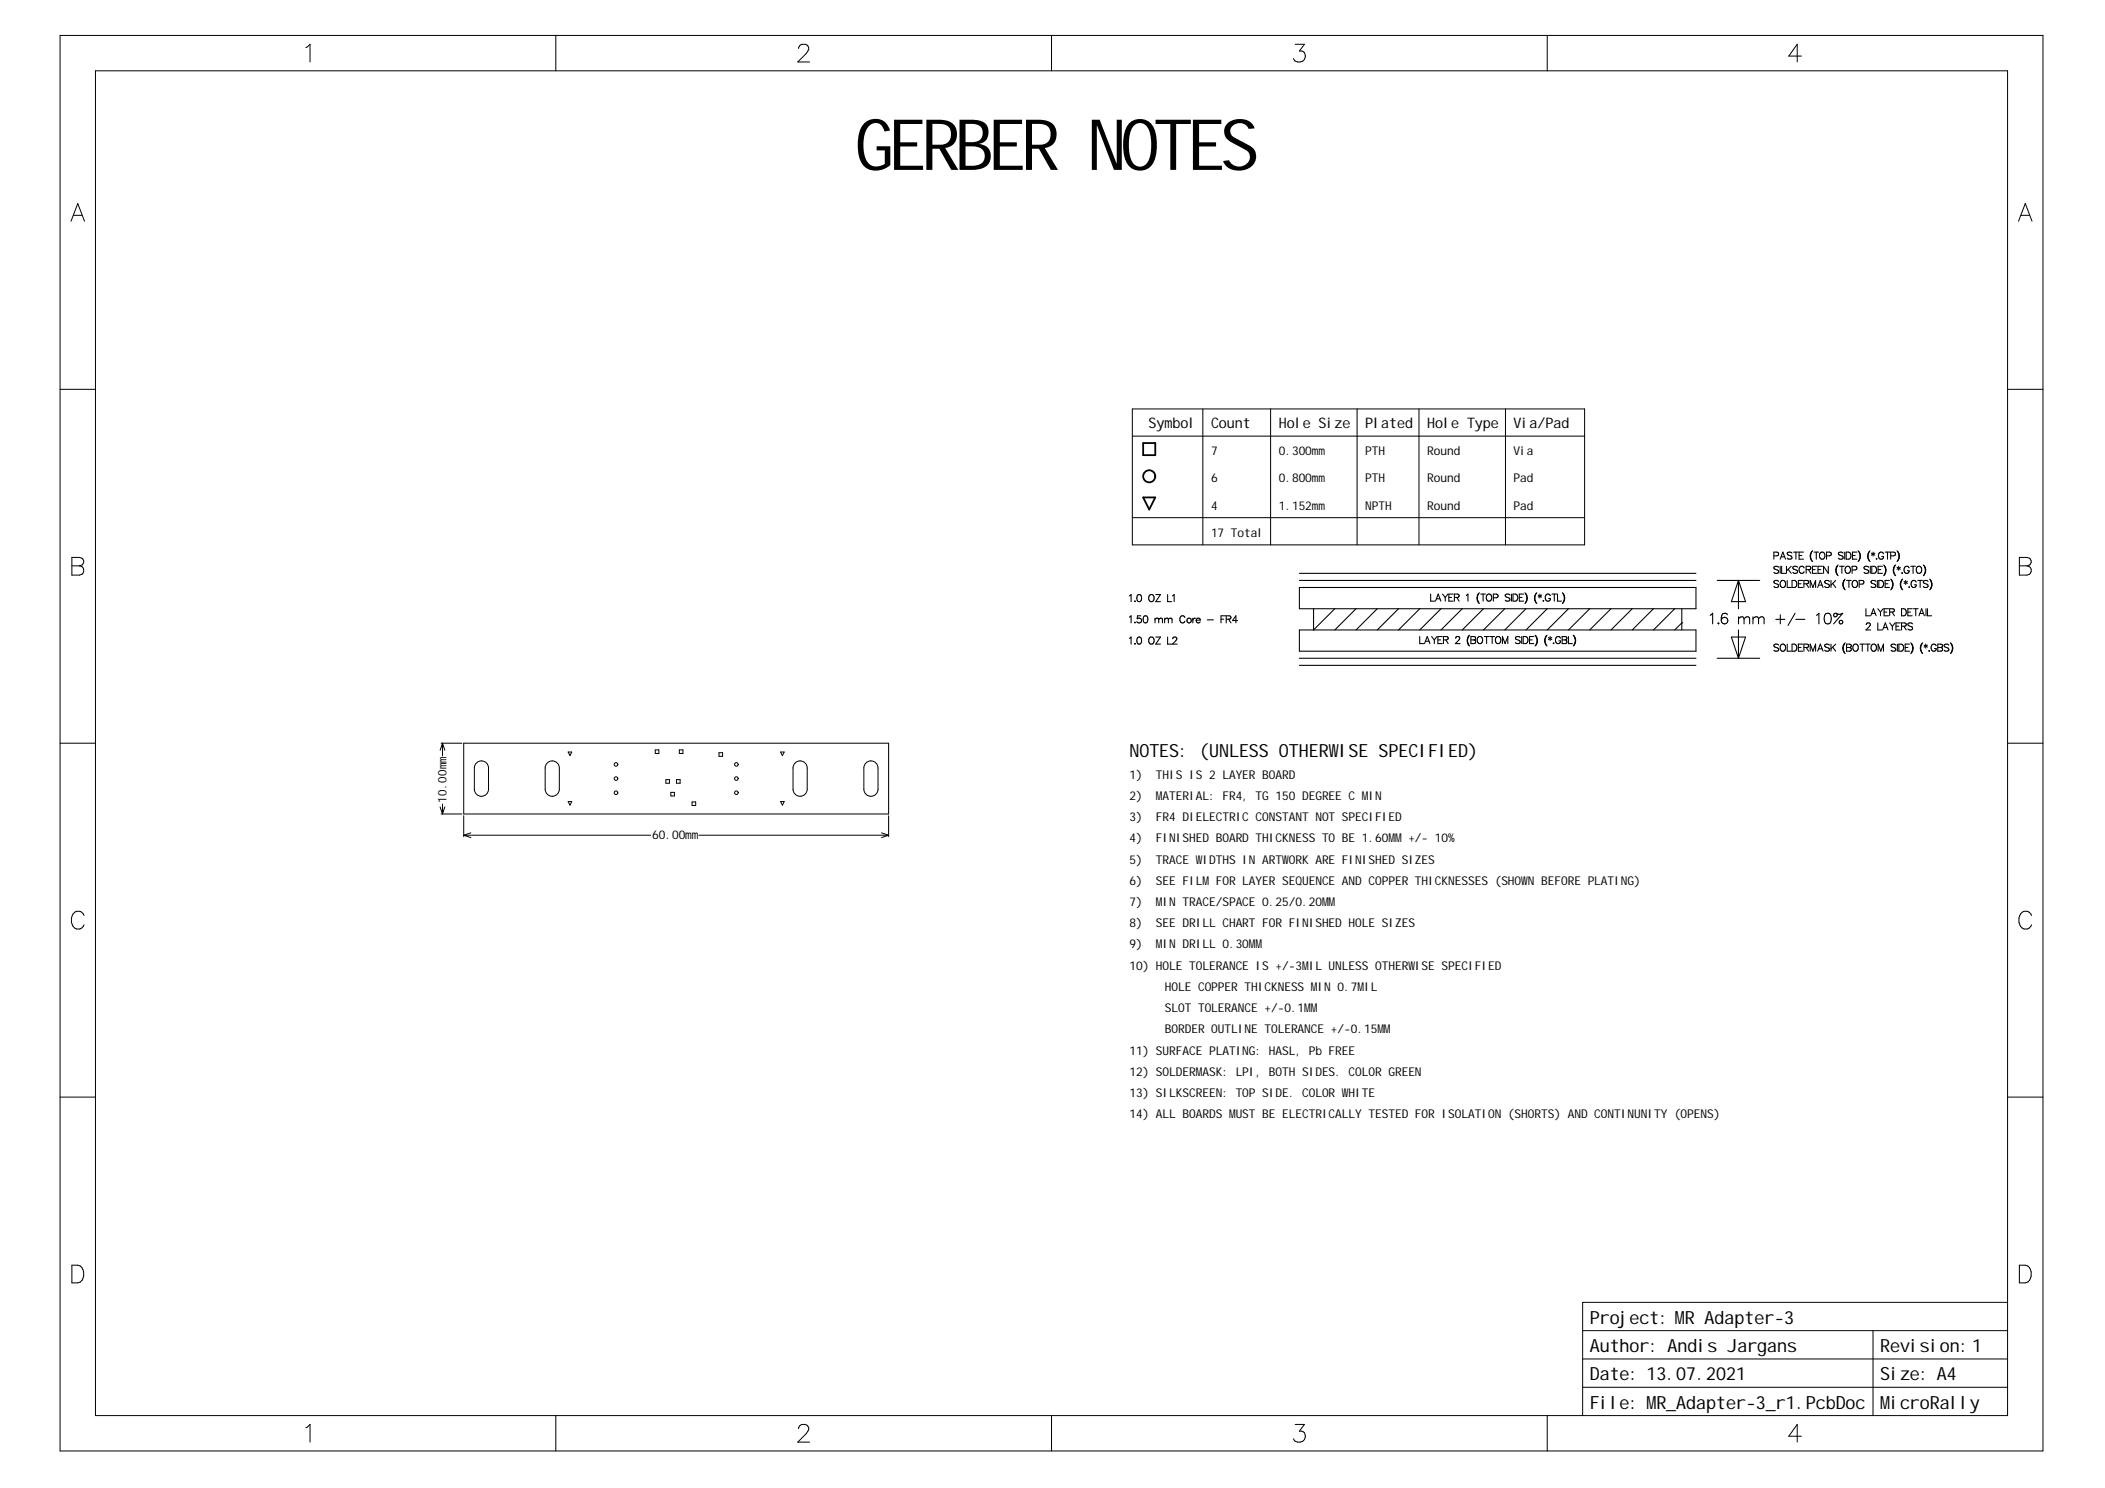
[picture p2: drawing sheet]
<svg xmlns="http://www.w3.org/2000/svg" width="297mm" height="210mm" viewBox="0 0 297 210" stroke-linecap="round" stroke-linejoin="round" font-family="sans-serif">
<defs><g id="words">
<text font-size="10" x="120.6" y="24">GERBER NOTES</text>
<g font-size="2.6">
<text x="159.4" y="106.8">NOTES: (UNLESS OTHERWISE SPECIFIED)</text>
<text x="224.3" y="190.7">Author: Andis Jargans</text>
<text x="224.3" y="186.7">Project: MR Adapter-3</text>
<text x="265.3" y="190.7">Revision:1</text>
<text x="224.3" y="194.7">Date: 13.07.2021</text>
<text x="265.3" y="194.7">Size: A4</text>
<text x="224.3" y="198.7">File: MR_Adapter-3_r1.PcbDoc</text>
<text x="265.3" y="198.7">MicroRally</text>
</g>
<g font-size="2">
<text x="162.1" y="60.4">Symbol</text>
<text x="170.9" y="60.4">Count</text>
<text x="180.4" y="60.4">Hole Size</text>
<text x="192.7" y="60.4">Plated</text>
<text x="201.4" y="60.4">Hole Type</text>
<text x="213.6" y="60.4">Via/Pad</text>
</g>
<g font-size="1.7">
<text x="170.9" y="64.2">7</text>
<text x="180.4" y="64.2">0.300mm</text>
<text x="192.7" y="64.2">PTH</text>
<text x="201.4" y="64.2">Round</text>
<text x="213.6" y="64.2">Via</text>
<text x="170.9" y="71.9">4</text>
<text x="170.9" y="68">6</text>
<text x="180.4" y="71.9">1.152mm</text>
<text x="180.4" y="68">0.800mm</text>
<text x="192.7" y="71.9">NPTH</text>
<text x="192.7" y="68">PTH</text>
<text x="201.4" y="71.9">Round</text>
<text x="201.4" y="68">Round</text>
<text x="213.6" y="71.9">Pad</text>
<text x="213.6" y="68">Pad</text>
<text x="170.9" y="75.7">17 Total</text>
<text x="63" y="113.2" transform="rotate(-90 63 113.2)">10.00mm</text>
<text x="159.4" y="112.8">2)</text>
<text x="159.4" y="109.8">1)</text>
<text x="163.1" y="112.8">MATERIAL: FR4, TG 150 DEGREE C MIN</text>
<text x="163.1" y="109.8">THIS IS 2 LAYER BOARD</text>
<text x="92" y="118.4">60.00mm</text>
<text x="159.4" y="115.8">3)</text>
<text x="159.4" y="118.8">4)</text>
<text x="163.1" y="115.8">FR4 DIELECTRIC CONSTANT NOT SPECIFIED</text>
<text x="163.1" y="118.8">FINISHED BOARD THICKNESS TO BE 1.60MM +/- 10%</text>
<text x="159.4" y="124.8">6)</text>
<text x="159.4" y="121.8">5)</text>
<text x="163.1" y="124.8">SEE FILM FOR LAYER SEQUENCE AND COPPER THICKNESSES (SHOWN BEFORE PLATING)</text>
<text x="163.1" y="121.8">TRACE WIDTHS IN ARTWORK ARE FINISHED SIZES</text>
<text x="159.4" y="130.8">8)</text>
<text x="159.4" y="127.8">7)</text>
<text x="163.1" y="130.8">SEE DRILL CHART FOR FINISHED HOLE SIZES</text>
<text x="163.1" y="127.8">MIN TRACE/SPACE 0.25/0.20MM</text>
<text x="159.4" y="136.8">10) HOLE TOLERANCE IS +/-3MIL UNLESS OTHERWISE SPECIFIED</text>
<text x="159.4" y="133.8">9)</text>
<text x="163.1" y="133.8">MIN DRILL 0.30MM</text>
<text x="164.4" y="139.8">HOLE COPPER THICKNESS MIN 0.7MIL</text>
<text x="164.4" y="142.8">SLOT TOLERANCE +/-0.1MM</text>
<text x="159.4" y="148.8">11) SURFACE PLATING: HASL, Pb FREE</text>
<text x="164.4" y="145.8">BORDER OUTLINE TOLERANCE +/-0.15MM</text>
<text x="159.4" y="151.8">12) SOLDERMASK: LPI, BOTH SIDES. COLOR GREEN</text>
<text x="159.4" y="154.8">13) SILKSCREEN: TOP SIDE. COLOR WHITE</text>
<text x="159.4" y="157.8">14) ALL BOARDS MUST BE ELECTRICALLY TESTED FOR ISOLATION (SHORTS) AND CONTINUNITY (OPENS)</text>
</g>
</g></defs>
<g fill="none" stroke="#000" stroke-width=".14">
<path d="M8.5 5h279.8v199.7h-279.8zM13.5 10h269.8v189.7h-269.8zM43.2 6.7l.5-.5v2.5M78.4 5v5M112.7 6.8a.62 .62 0 0 1 .5-.6h.4a.61 .61 0 0 1 .4 1l-1.4 1.5h1.6M148.4 5v5M182.8 6.2h1.3l-.7 1a.8 .8 0 0 1 .8 .9 .8 .8 0 0 1-1.1 .6l-.3-.1-.3-.3M218.3 5v5M254.2 7.9h-1.8l1.2-1.7v2.5M10 31.2l1-2.5 .9 2.5M10.4 30.4h1.2M284.8 31.2l1-2.5 .9 2.5"/>
<path d="M285.2 30.4h1.2M8.5 54.9h5M159.8 57.7h63.8v19.2h-63.8zM169.7 57.7v19.2M179.3 57.7v19.2M191.5 57.7v19.2M200.2 57.7v19.2M212.4 57.7v19.2M283.3 54.9h5M10.1 78.6h1.1l.4 .2a.58 .58 0 0 1 0 .9l-.4 .1a.65 .65 0 0 1 .6 .7 .65 .65 0 0 1-.6 .6h-1.1zM10.1 79.8h1.1M159.8 73h63.8"/>
<path d="M159.8 61.5h63.8M285 78.6h1l.4 .2a.58 .58 0 0 1 0 .9l-.4 .1a.65 .65 0 0 1 .6 .7 .65 .65 0 0 1-.6 .6h-1zM285 79.8h1M8.5 104.8h5M62.1 113.8l.3 1M62.2 114.8h3M62.2 104.8h3M62.4 104.8v1.8M62.4 113.4v1.4M62.4 104.8l-.3 1M62.4 104.8l.4 1M62.8 113.8l-.4 1"/>
<path d="M65.4 104.8h60v10h-60zM65.4 115.1v2.9M65.4 117.8l1 .4M65.4 117.8h26.4M66.4 117.5l-1 .3M67.2 107.6a1 1 0 0 1 1.1-.2 1 1 0 0 1 .6 .9v3a1 1 0 0 1-1 1 1 1 0 0 1-1-1v-3l.1-.4zM77.2 107.6a1 1 0 0 1 1.1-.2 1 1 0 0 1 .6 .9v3a1 1 0 0 1-1 1 1 1 0 0 1-1-1v-3l.1-.4zM80.2 113.1h.5l-.3 .5zM80.2 106.1h.5l-.3 .5zM92.5 105.8h.5v.5h-.5zM94 110h.5v.5h-.5zM94.7 111.8h.5v.5h-.5z"/>
<path d="M95.5 110h.5v.5h-.5zM95.9 105.8h.5v.5h-.5zM97.7 113.1h.5v.5h-.5zM98.6 117.8h26.8M101.5 106.2h.5v.5h-.5zM110.2 113.1h.5l-.3 .5zM110.2 106.1h.5l-.3 .5zM112.2 107.6a1 1 0 0 1 1.1-.2 1 1 0 0 1 .6 .9v3a1 1 0 0 1-1 1 1 1 0 0 1-1-1v-3l.1-.4zM122.2 107.6a1 1 0 0 1 1.1-.2 1 1 0 0 1 .6 .9v3a1 1 0 0 1-1 1 1 1 0 0 1-1-1v-3l.1-.4zM124.4 117.5l1 .3M125.4 115.1v2.9M125.4 117.8l-1 .4"/>
<path d="M283.3 104.8h5M11.9 129.1a.92 .92 0 0 0-1.1-.6 .92 .92 0 0 0-.7 1 1.15 1.15 0 0 0 1.2 1.5l.2-.1 .4-.4M286.7 129.1a.92 .92 0 0 0-1.1-.6 .92 .92 0 0 0-.7 1 1.15 1.15 0 0 0 1.2 1.5l.5-.3 .1-.2M8.5 154.8h5M283.3 154.8h5M10.1 178.5h.9a1.36 1.36 0 0 1 .6 2.1l-.3 .2-.3 .2h-.9zM285 178.5h.8a1.36 1.36 0 0 1 .6 2.1l-.3 .2-.3 .2h-.8zM78.4 199.7v5M148.4 199.7v5M218.3 199.7v5M223.3 195.7h60M223.3 191.7h60"/>
<path d="M223.3 187.7h60M264.3 187.7v12M283.3 183.7h-60v16M43.2 201.4l.5-.5v2.5M112.7 201.5a.62 .62 0 0 1 .5-.6h.4a.61 .61 0 0 1 .4 1l-1.4 1.5h1.6M182.8 200.9h1.3l-.7 1a.8 .8 0 0 1 .8 .9 .8 .8 0 0 1-1.1 .6l-.3-.1-.3-.3M254.2 202.6h-1.8l1.2-1.7v2.5"/>
<circle cx="86.9" cy="111.8" r=".25"/>
<circle cx="86.9" cy="107.8" r=".25"/>
<circle cx="86.9" cy="109.8" r=".25"/>
<circle cx="103.9" cy="111.8" r=".25"/>
<circle cx="103.9" cy="107.8" r=".25"/>
<circle cx="103.9" cy="109.8" r=".25"/>
</g>
<g fill="none" stroke="#000" stroke-width=".25">
<path d="M161.3 62.5h1.7v1.7h-1.7zM161.3 70.2h1.7l-.8 1.7z"/>
<circle cx="162.2" cy="67.2" r=".85"/>
</g>
<g fill="none" stroke="#000" stroke-width=".15">
<path d="M250.3 78.4h.6l.1-.2-.1-.2-.6-.1v1M251.2 79.9v1M251.2 78.9l.4-1 .4 1M251.3 78.5h.5M251.4 79.9v1h.6M252.1 79.9v1M252.8 79.9l-.7 .6M252.9 78l-.3-.1-.4 .1 .1 .3 .5 .2 .1 .1v.1l-.3 .2-.4-.2M253.1 77.9h.7M253.4 77.9v1M253.9 78.4h.4M254.5 77.9h-.6v1h.6"/>
<path d="M255.7 77.8l-.3 .6 .1 .4 .2 .3M255.7 79.1l.1 .1M255.7 77.8l-.2 .6 .2 .7M255.8 77.7l-.1 .1M256 77.9h.6M256.3 77.9v1M256.4 79.9h-.6v1h.6M256.8 78l.1-.1a.47 .47 0 0 1 .6 .5 .47 .47 0 0 1-.6 .4l-.2-.3zM257.2 79.9h-.7v1h.7M257.7 78.4h.6l.1-.2v-.2l-.7-.1v1M258 79.9v1l-.7-1v1M259.2 80l-.1 .4 .1 .5"/>
<path d="M259.3 79.8a1.04 1.04 0 0 0 0 1.3M259.3 79.8l-.1 .1M259.4 79.7l-.1 .1M259.6 79.9h.6M259.9 79.9v1M260.1 78l-.3-.1-.4 .1 .1 .3 .5 .2 .1 .1v.1l-.3 .2-.4-.2M260.3 77.9v1M260.5 77.9h.4a.53 .53 0 0 1 .3 .5 .53 .53 0 0 1-.3 .5h-.4zM261.4 78.4h.4M262 77.9h-.6v1h.6M262.2 77.7l.1 .1M262.3 77.8l.2 .6v.4l-.2 .3"/>
<path d="M262.3 79.1l-.1 .1M262.3 77.8l.2 .6-.2 .7M263.8 77.8l-.2 .6v.4l.2 .3M263.8 79.1l.1 .1M263.8 77.8l-.2 .6 .2 .7M263.9 77.7l-.1 .1M263.9 79.9v1M264.1 78l.5 .3M264.1 79.9h.4a.53 .53 0 0 1 .3 .5 .53 .53 0 0 1-.3 .5h-.4zM264.3 77.9v.6M264.6 78l-.5 .3M264.8 78.8v.1z"/>
<path d="M265.6 79.9h-.6v1h.6M265.8 78.1a.37 .37 0 0 0-.4-.2 .37 .37 0 0 0-.3 .4v.2a.36 .36 0 0 0 .3 .4 .36 .36 0 0 0 .4-.4h-.3M265.8 79.7l.1 .1M265.9 79.8a1.04 1.04 0 0 1 0 1.3M265.9 79.8l.1 .1M266 80l.1 .4-.1 .5M266 77.9h.7M266.3 77.9v1M266.8 78.4h.6l.1-.2-.1-.2-.6-.1v1M267.4 79.8l-.2 .6v.4l.2 .3M267.4 79.8l-.2 .6 .2 .7M267.5 79.7l-.1 .1"/>
<path d="M267.7 77.7l.1 .1M267.8 77.8a1.04 1.04 0 0 1 0 1.3M267.8 77.8l.1 .1M267.8 79.1l-.1 .1M267.9 78l.1 .5-.2 .6M267.9 79.9v.5M269.6 79.9h.7M270 79.9v1M271.4 79.7l.1 .1M271.5 79.8a1.03 1.03 0 0 1 0 1.3M271.5 79.8l.1 .1M271.6 80l.1 .4-.1 .5"/>
<path d="M159.4 90.1l.2-.2v1M159.4 84.1l.2-.2v1M159.4 87.1l.2-.2v1M160.1 90.8h.1zM160.1 84.8h.1zM160.1 87.8h.1zM160.6 89.9a.32 .32 0 0 1 .4 .2l.1 .2a.43 .43 0 0 1-.4 .6 .64 .64 0 0 1-.1-1zM160.6 83.9a.32 .32 0 0 1 .4 .2l.1 .2a.43 .43 0 0 1-.4 .6 .64 .64 0 0 1-.1-1zM161 86.9h-.5v.4a.35 .35 0 0 1 .5 0 .35 .35 0 0 1-.1 .5 .35 .35 0 0 1-.5-.1M161.5 86.9a.32 .32 0 0 1 .4 .2l.1 .2a.43 .43 0 0 1-.4 .6 .64 .64 0 0 1-.1-1zM162.2 84l.1-.1a.47 .47 0 0 1 .6 .5 .47 .47 0 0 1-.6 .4l-.2-.3zM162.3 89.9a.47 .47 0 0 1 .6 .5 .47 .47 0 0 1-.6 .4l-.2-.3v-.4z"/>
<path d="M163 87.4l.2-.2h.3v.2M163 87.2v.7M163.1 89.9h.7l-.7 1h.7M163.1 83.9h.7l-.7 1h.7M163.5 87.4l.2-.2h.3v.7M163.5 87.4v.5M164.3 87.4l.3-.2h.2l.1 .2M164.3 87.2v.7M164.8 83.9v1h.5M164.8 89.9v1h.5M164.9 87.4l.2-.2h.2l.1 .7M164.9 87.4v.5"/>
<path d="M165.4 84.1l.3-.2v1M165.5 90.1l.2-.2h.3l.1 .2-.2 .3-.5 .5h.7M167.2 87.1a.37 .37 0 0 0-.4-.2 .37 .37 0 0 0-.3 .3v.3a.37 .37 0 0 0 .3 .4 .37 .37 0 0 0 .4-.3M168.3 87.2v.7M168.7 87.2h-.2l-.2 .3M168.8 87.5v.2l.2 .2 .4-.2M168.8 87.3l.4-.1 .2 .3h-.6zM170.4 87.4h.8M172.3 87.3h.4M172.9 86.9h-.6v1M173 87.3h.6l.1-.1v-.2l-.7-.1v1M173.4 87.3l.3 .6"/>
<path d="M174.6 87.5h-.7l.5-.6v1M183.4 82.9h55.9v3h-55.9zM183.4 88.9h55.9v3h-55.9zM183.4 92.9h55.9M183.4 81.9h55.9M183.4 93.9h55.9M183.4 80.9h55.9M185.4 85.9v3l3-3M191.4 85.9l-3 3M194.4 85.9l-3 3M197.3 85.9l-2.9 3M200.3 89.8v1h.6"/>
<path d="M200.3 85.9l-3 3M201 90.8l.4-1 .4 1M201.2 90.5h.4M201.9 83.8v1h.6M202 89.8l.4 .5M202.4 90.3v.5M202.6 84.8l.3-1 .4 1M202.7 84.5h.5M202.8 89.8l-.4 .5M202.9 90.3h.4M203.3 85.9l-3 3M203.5 89.8h-.6v1h.6"/>
<path d="M203.6 83.8l.3 .5M203.7 90.3l.6-.1 .1-.1-.1-.2-.6-.1v1M203.9 84.3v.5M204 90.3l.4 .5M204.3 83.8l-.4 .5M204.4 84.3h.4M205.1 83.8h-.7v1h.7M205.2 84.3l.6-.1 .1-.1v-.2l-.7-.1v1M205.4 90l.2-.2h.2l.2 .2-.2 .3-.4 .5h.6M205.6 84.3l.3 .5M206.3 85.9l-3 3M206.9 84l.2-.2v1"/>
<path d="M207.2 90.9l.1 .1M207.3 89.7l-.2 .3a1.05 1.05 0 0 0 .2 1M207.3 91l.1 .1M207.3 89.7l-.2 .6 .1 .5M207.4 89.6l-.1 .1M207.6 89.8l.6 .1v.3l-.2 .1 .2 .2-.1 .2-.5 .1zM207.6 90.3h.4M208.5 89.9l.1-.1a.47 .47 0 0 1 .6 .5 .47 .47 0 0 1-.6 .4l-.1-.3zM208.6 84.9l.1 .1M208.7 83.7l-.2 .6 .1 .5M208.7 83.7l-.2 .3a1.05 1.05 0 0 0 .2 1M208.7 85l.1 .1"/>
<path d="M208.8 83.6l-.1 .1M208.9 83.8h.7M209.3 83.8v1M209.3 85.9l-3 3M209.4 89.8h.7M209.8 89.8v1M209.9 83.8a.47 .47 0 0 1 .6 .5 .47 .47 0 0 1-.6 .5l-.2-.4 .1-.4zM210.2 89.8h.7M210.6 89.8v1M210.7 84.3h.6l.1-.2-.1-.2-.6-.1v1M211.1 89.9l.1-.1a.47 .47 0 0 1 .6 .5 .47 .47 0 0 1-.6 .4l-.2-.3zM212 90.8v-1l.4 1 .4-1v1"/>
<path d="M212.3 85.9l-3 3M213.1 83.9l-.3-.1-.4 .1 .1 .3 .5 .2 .1 .1v.2l-.3 .1-.4-.1M213.3 83.8v1M213.5 83.8h.3a.53 .53 0 0 1 .4 .5 .53 .53 0 0 1-.4 .5h-.3zM214.4 84.3h.4M214.5 89.9l-.2-.1-.5 .1 .1 .3 .5 .2 .1 .1v.1l-.2 .2-.5-.2M214.7 89.8v1M214.9 89.8h.4a.53 .53 0 0 1 .3 .5 .53 .53 0 0 1-.3 .5h-.4zM215 83.8h-.6v1h.6M215.2 83.6l.1 .1M215.3 83.7l.2 .6v.4l-.2 .3M215.3 85l-.1 .1"/>
<path d="M215.3 83.7l.2 .6-.2 .7M215.3 85.9l-3 3M215.8 90.3h.4M216.4 89.8h-.6v1h.6M216.6 89.6l.1 .1M216.7 84.9l.1 .1M216.7 89.7l.1 .1M216.7 89.7a1.03 1.03 0 0 1 0 1.3M216.7 91l-.1 .1M216.8 83.7l-.2 .3a1.05 1.05 0 0 0 .2 1M216.8 85l.1 .1M216.8 83.7l-.2 .6 .1 .5"/>
<path d="M216.8 90.9l-.1 .1M216.8 89.9l.1 .4-.1 .5M216.9 83.6l-.1 .1M217.1 83.9l.4 .3M217.3 83.8v.6M217.5 83.9l-.4 .3M217.7 84.8h.1zM218.2 89.7l-.2 .6v.4l.2 .3M218.2 91l.1 .1M218.2 89.7l-.2 .6 .2 .7M218.3 89.6l-.1 .1M218.3 85.9l-3 3"/>
<path d="M218.5 89.9l.5 .3M218.7 89.8v.6M218.8 84a.37 .37 0 0 0-.5-.2 .37 .37 0 0 0-.2 .4v.2a.36 .36 0 0 0 .3 .4 .36 .36 0 0 0 .4-.4h-.3M219 89.9l-.5 .3M219 83.8h.7M219.2 90.7h.1zM219.3 83.8v1M219.8 83.8v1h.6M220.2 90a.37 .37 0 0 0-.4-.2 .37 .37 0 0 0-.3 .4v.2a.36 .36 0 0 0 .4 .4 .36 .36 0 0 0 .3-.4h-.2M220.4 89.8l.7 .1v.2l-.2 .2 .2 .2-.1 .2-.6 .1zM220.4 90.3h.5M220.5 83.6l.1 .1"/>
<path d="M220.6 83.7l.1 .6-.1 .7M220.6 83.7l.2 .6-.1 .4-.1 .3M220.6 85l-.1 .1M221.3 89.8v1h.6M221.3 85.9l-3 3M222 89.6l.1 .1M222.1 89.7l.2 .6v.4l-.2 .3M222.1 91l-.1 .1M222.1 89.7l.2 .6-.2 .7M224.3 85.9l-3 3M227.3 85.9l-3 3M230.3 85.9l-3 3"/>
<path d="M233.3 85.9l-3 3M236.3 85.9l-3 3M237.3 87.9h.1M237.3 85.9v3M237.3 87.9l-1 1M241.3 86.8l.4-.3v1.5M242.3 92.9h6M242.3 81.9h6M242.4 87.9h.1h.1l-.1 .1zM243.7 86.7a.44 .44 0 0 0-.6-.1l-.1 .2-.1 .7M244.3 89.9h2l-1 3zM245.3 81.9l1 3h-2z"/>
<path d="M245.3 81.9v4M245.3 88.9v4M245.3 87v1M245.3 87.3l.4-.3 .3 .1 .1 .2M246.1 87.3l.4-.3 .3 .1 .1 .9M246.1 87.3v.7M247.4 87.3l.3-.3 .4 .1v.2M247.4 87v1M248.1 87.3l.4-.3 .4 .1v.9M248.1 87.3v.7M250.6 87.4h1.3M251 82l-.3-.1-.4 .1 .1 .3 .5 .1 .1 .2v.1l-.3 .2-.4-.2"/>
<path d="M251 91l-.3-.1-.4 .1 .1 .2 .5 .2 .1 .2v.1l-.3 .2-.4-.2M251 80l-.3-.1-.4 .1 .1 .3 .5 .1 .1 .2v.1l-.3 .2-.4-.2M251.2 86.7v1.3M251.3 82l.1-.1a.47 .47 0 0 1 .6 .5 .47 .47 0 0 1-.6 .4l-.2-.3zM251.3 91l.1-.1a.47 .47 0 0 1 .6 .5 .47 .47 0 0 1-.6 .4l-.2-.3zM252.2 90.9v1h.6M252.2 81.9v1h.6M252.3 80.3l.5 .6M252.9 81.9h.3a.53 .53 0 0 1 .4 .5 .53 .53 0 0 1-.4 .5h-.3zM252.9 90.9h.3a.53 .53 0 0 1 .4 .5 .53 .53 0 0 1-.4 .5h-.3zM253.3 86.5l-1 1.7M253.4 87.4h1.3"/>
<path d="M253.6 80l-.2-.1-.4 .1 .1 .3 .5 .1v.2v.1l-.2 .2-.4-.2M253.8 91.3h.3M253.8 82.4h.3M254.4 81.9h-.6v1h.6M254.4 90.9h-.6v1h.6M254.6 82.4l.5-.1 .1-.1v-.2l-.6-.1v1M254.6 91.3h.5l.1-.2v-.1l-.6-.1v1M254.6 80.1a.37 .37 0 0 0-.4-.2 .37 .37 0 0 0-.3 .4v.2a.37 .37 0 0 0 .3 .4 .37 .37 0 0 0 .4-.3M254.9 80.4l.5-.1 .1-.1v-.2l-.6-.1v1M254.9 91.3l.3 .6M254.9 82.4l.3 .5M255.2 80.4l.3 .5"/>
<path d="M255.4 82.9v-1l.4 1 .4-1v1M255.4 91.9v-1l.4 1 .4-1v1M255.8 80.4h.3M256.3 86.8l.4-.3v1.5M256.5 91.9l.4-1 .3 1M256.5 82.9l.4-1 .3 1M256.5 80.4h.4M256.6 91.5h.5M256.6 82.5h.5M257.6 86.6a.49 .49 0 0 1 .7 .2 1.24 1.24 0 0 1-.1 1.1 .49 .49 0 0 1-.7-.2 1.24 1.24 0 0 1 .1-1.1zM258.1 82l-.2-.1-.4 .1 .1 .3 .5 .1v.2v.1l-.2 .2-.4-.2M258.1 91l-.2-.1-.4 .1 .1 .2 .5 .2v.2v.1l-.2 .2-.4-.2"/>
<path d="M258.4 81.9v1M258.4 90.9v1M258.6 91.3l.4 .6M258.6 82.3l.4 .6M259 90.9l-.6 .6M259 81.9l-.6 .6M259.1 86.5a.79 .79 0 0 0 .9 0l-1.3 1.5M259.2 81l.1 .1M259.3 81.1l.1 .1M260.2 92l.1 .1M260.2 91l-.1 .3 .1 .6M260.2 83l.1 .1"/>
<path d="M260.3 81.8l-.2 .3a1.05 1.05 0 0 0 .2 1M260.3 90.8a1.04 1.04 0 0 0 0 1.3M260.3 90.8l-.1 .1M260.3 92.1l.1 .1M260.3 81.8l-.2 .6 .1 .5M260.3 83.1l.1 .1M260.4 90.7l-.1 .1M260.4 81.7l-.1 .1M260.5 80l.1-.1a.47 .47 0 0 1 .5 .5 .47 .47 0 0 1-.5 .4l-.2-.3zM260.6 81.9h.6M260.6 90.9l.6 .1v.2l-.2 .1 .2 .2-.1 .3-.5 .1zM260.6 91.3h.4"/>
<path d="M260.9 81.9v1M261.4 80.4h.5l.1-.2v-.2l-.6-.1v1M261.5 82v-.1a.47 .47 0 0 1 .6 .5 .47 .47 0 0 1-.6 .4l-.1-.3zM261.6 91v-.1a.47 .47 0 0 1 .6 .5 .47 .47 0 0 1-.6 .4l-.1-.3zM262.3 82.4h.6l.1-.2v-.2l-.7-.1v1M262.5 90.9h.6M262.8 90.9v1M263.2 90.9h.7M263.3 85.9v1h.6M263.4 88.1l.1-.2h.2l.2 .2-.1 .3-.5 .5h.7M263.6 90.9v1M263.7 80l-.2-.1-.5 .1 .1 .3 .5 .1 .1 .2v.1l-.2 .2-.5-.2"/>
<path d="M264 86.9l.4-1 .3 1M264.1 91l.1-.1a.47 .47 0 0 1 .6 .5 .47 .47 0 0 1-.6 .4l-.2-.3zM264.1 86.5h.5M264.7 82l-.2-.1-.5 .1 .1 .3 .5 .1 .1 .2v.1l-.2 .2-.5-.2M264.9 81.9v1M265 87.9v1h.5M265 85.9l.4 .4M265 91.9v-1l.4 1 .4-1v1M265 80.4h.4M265.1 81.9h.4a.53 .53 0 0 1 .3 .5 .53 .53 0 0 1-.3 .5h-.4zM265.4 86.3v.6M265.7 88.9l.3-1 .4 1"/>
<path d="M265.7 85.9l-.3 .4M265.8 88.5h.5M265.9 86.3h.3M265.9 81.1l-.1 .1M266 81l-.1 .1M266 82.4h.4M266.5 85.9h-.6v1h.6M266.6 81.9h-.6v1h.6M266.7 86.3h.5l.1-.1v-.2l-.6-.1v1M266.7 87.9l.3 .4M266.8 81.7l.1 .1M266.9 81.8l.1 .1"/>
<path d="M266.9 81.8a1.04 1.04 0 0 1 0 1.3M266.9 83.1l-.1 .1M267 86.3l.3 .6M267 82l.1 .5-.2 .6M267 88.3v.6M267.4 81.1l.1 .1M267.4 87.9l-.4 .4M267.5 91l-.2-.1-.4 .1v.2l.5 .2 .1 .2v.1l-.2 .2-.4-.2M267.5 88.3h.4M267.7 80l.5 .3M267.7 90.9v1M267.9 90.9h.4a.53 .53 0 0 1 .3 .5 .53 .53 0 0 1-.3 .5h-.4z"/>
<path d="M268.2 87.9h-.7v1h.7M268.2 80l-.5 .3M268.3 85.9h.4a.53 .53 0 0 1 .3 .5 .53 .53 0 0 1-.3 .5h-.4zM268.3 88.3h.6l.1-.1-.1-.2-.6-.1v1M268.4 80.8h.1zM268.4 81.8l-.2 .6v.4l.2 .3M268.4 83.1l.1 .1M268.4 81.8l-.2 .6 .2 .7M268.5 81.7l-.1 .1M268.7 88.3l.3 .6M268.7 82l.5 .3M268.8 91.3h.4"/>
<path d="M268.9 81.9v.5M269.2 82l-.5 .3M269.2 86.3h.4M269.4 80.1a.37 .37 0 0 0-.4-.2 .37 .37 0 0 0-.3 .4v.2a.36 .36 0 0 0 .3 .4 .36 .36 0 0 0 .4-.4h-.2M269.4 82.8v.1zM269.5 90.9h-.7v1h.7M269.6 90.7l.1 .1M269.7 90.8l.1 .1M269.7 90.8a1.04 1.04 0 0 1 0 1.3M269.7 92.1l-.1 .1M269.8 91l.1 .5-.2 .6M269.8 85.9h-.6v1h.6"/>
<path d="M269.9 88l-.3-.1-.4 .1 .1 .2 .5 .2 .1 .2v.1l-.3 .2-.4-.2M270 85.9h.7M270.3 85.9v1M270.4 82.1a.37 .37 0 0 0-.4-.2 .37 .37 0 0 0-.3 .4v.2a.36 .36 0 0 0 .3 .4 .36 .36 0 0 0 .4-.4h-.2M270.5 80l.1-.1a.47 .47 0 0 1 .6 .5 .47 .47 0 0 1-.6 .4l-.2-.3zM270.6 81.9h.7M270.8 86.9l.4-1 .3 1M270.9 86.5h.5M271 81.9v1M271.2 90.8l-.2 .5 .2 .8M271.2 90.8l-.2 .5v.5l.2 .3M271.2 92.1l.1 .1"/>
<path d="M271.3 90.7l-.1 .1M271.5 81.1l-.1 .1M271.5 91l.5 .3M271.6 81l-.1 .1M271.7 90.9v.5M271.8 85.9v1M272 91l-.5 .3M272 85.9v1h.6M272.1 82l-.3-.1-.4 .1 .1 .3 .5 .1 .1 .2v.1l-.3 .2-.4-.2M272.2 91.8h.1zM272.3 81.7l.1 .1M272.4 81.8l.2 .3a1.05 1.05 0 0 1-.2 1"/>
<path d="M272.4 83.1l-.1 .1M272.4 81.8l.2 .6-.1 .5M272.5 83l-.1 .1M273.2 91.1a.37 .37 0 0 0-.4-.2 .37 .37 0 0 0-.3 .3v.3a.36 .36 0 0 0 .4 .4 .36 .36 0 0 0 .3-.4h-.2M273.4 90.9l.7 .1v.1l-.2 .2 .2 .2-.1 .3-.6 .1zM273.4 91.3h.5M275 91l-.2-.1-.5 .1 .1 .2 .5 .2 .1 .2v.1l-.2 .2-.5-.2M275.2 90.7l.1 .1M275.3 90.8l.1 .1M275.3 90.8a1.04 1.04 0 0 1 0 1.3M275.3 92.1l-.1 .1M275.4 91l.1 .5-.2 .6"/>
<circle cx="167.8" cy="87.5" r=".33"/>
<circle cx="243.4" cy="87.5" r=".47"/>
<circle cx="259" cy="86.8" r=".27"/>
<circle cx="259.8" cy="87.8" r=".26"/>
</g>
<use href="#words"/>
</svg>
